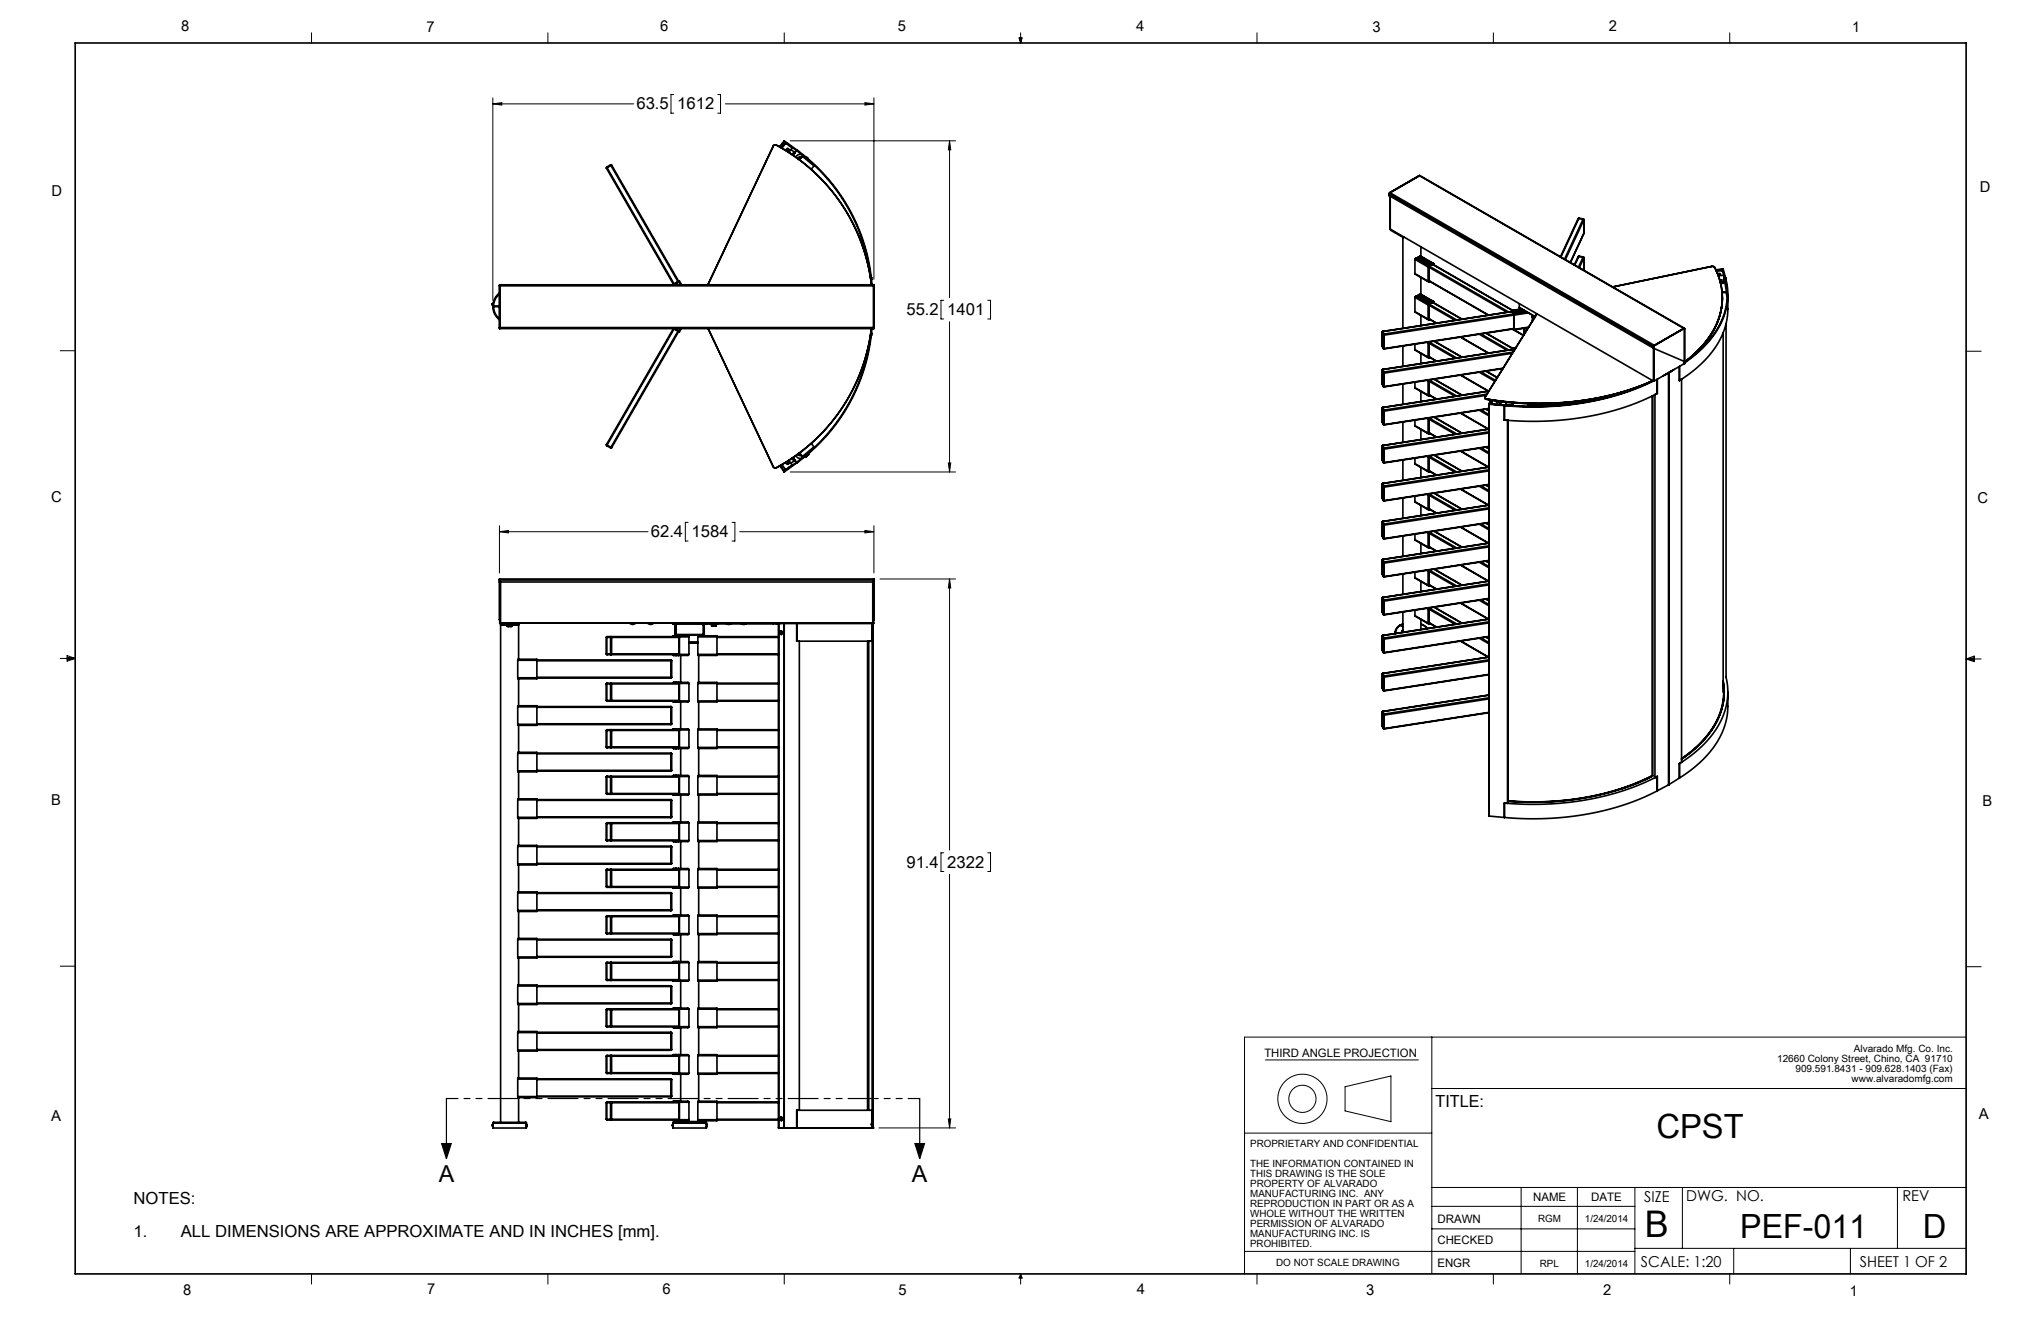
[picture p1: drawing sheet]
<svg xmlns="http://www.w3.org/2000/svg" width="432mm" height="279mm" viewBox="0 0 432 279" stroke-linecap="round" stroke-linejoin="round" font-family="sans-serif">
<defs><g id="words">
<text font-size="7.8" x="348" y="261.7">B</text>
<g font-size="7.1">
<text x="350.4" y="240.6">CPST</text>
<text x="368.2" y="261.8">PEF-011</text>
<text x="406.8" y="261.8">D</text>
</g>
<g font-size="4.9">
<text x="92.8" y="249.9">A</text>
<text x="192.9" y="249.9">A</text>
</g>
<g font-size="3.5">
<text x="134.7" y="23.2">63.5</text>
<text x="143.3" y="23.2">1612</text>
<text x="191.8" y="66.7">55.2</text>
<text x="200.4" y="66.7">1401</text>
<text x="137.7" y="113.6">62.4</text>
<text x="146.3" y="113.6">1584</text>
<text x="191.8" y="183.5">91.4</text>
<text x="200.4" y="183.5">2322</text>
<text x="303.7" y="234.1">TITLE:</text>
<text x="28.3" y="254.6">NOTES:</text>
<text x="28.3" y="261.7">1.</text>
<text x="38.3" y="261.7">ALL DIMENSIONS ARE APPROXIMATE AND IN INCHES [mm].</text>
</g>
<g font-size="3.2">
<text x="38.3" y="6.6">8</text>
<text x="90.2" y="6.7">7</text>
<text x="139.7" y="6.5">6</text>
<text x="190" y="6.5">5</text>
<text x="240.4" y="6.5">4</text>
<text x="290.4" y="6.7">3</text>
<text x="340.4" y="6.5">2</text>
<text x="391.9" y="6.7">1</text>
<text x="10.9" y="41.5">D</text>
<text x="418.9" y="40.7">D</text>
<text x="10.9" y="106.2">C</text>
<text x="418.4" y="106.4">C</text>
<text x="10.8" y="170.2">B</text>
<text x="419.4" y="170.5">B</text>
<text x="10.8" y="237.2">A</text>
<text x="418.6" y="236.7">A</text>
<text x="347.8" y="254.3">SIZE</text>
<text x="356.7" y="254">DWG. NO.</text>
<text x="402.5" y="254.1">REV</text>
<text x="347.2" y="268.1">SCALE: 1:20</text>
<text x="393.5" y="268.1">SHEET 1 OF 2</text>
<text x="38.8" y="273.8">8</text>
<text x="90.4" y="273.8">7</text>
<text x="140.2" y="273.8">6</text>
<text x="190.1" y="273.9">5</text>
<text x="240.5" y="273.8">4</text>
<text x="289" y="273.8">3</text>
<text x="339.1" y="273.8">2</text>
<text x="391.4" y="274.1">1</text>
</g>
<g font-size="2.5">
<text x="267.5" y="223.6">THIRD ANGLE PROJECTION</text>
<text x="324.3" y="254.1">NAME</text>
<text x="336.6" y="254.1">DATE</text>
<text x="304.1" y="258.6">DRAWN</text>
<text x="304.1" y="263.1">CHECKED</text>
<text x="304.1" y="268">ENGR</text>
</g>
<g font-size="2.1">
<text x="376" y="224.7">12660 Colony Street, Chino, CA 91710</text>
<text x="379.9" y="226.8">909.591.8431 - 909.628.1403 (Fax)</text>
<text x="392.2" y="222.6">Alvarado Mfg. Co. Inc.</text>
<text x="391.7" y="228.9">www.alvaradomfg.com</text>
<text x="264.5" y="242.5">PROPRIETARY AND CONFIDENTIAL</text>
<text x="264.5" y="246.7">THE INFORMATION CONTAINED IN</text>
<text x="264.5" y="248.8">THIS DRAWING IS THE SOLE</text>
<text x="264.5" y="251">PROPERTY OF ALVARADO</text>
<text x="264.5" y="253.1">MANUFACTURING INC. ANY</text>
<text x="264.5" y="255.2">REPRODUCTION IN PART OR AS A</text>
<text x="264.5" y="257.3">WHOLE WITHOUT THE WRITTEN</text>
<text x="264.5" y="259.4">PERMISSION OF ALVARADO</text>
<text x="264.5" y="261.5">MANUFACTURING INC. IS</text>
<text x="264.5" y="263.7">PROHIBITED.</text>
<text x="325.4" y="258.5">RGM</text>
<text x="335.3" y="258.5">1/24/2014</text>
<text x="270" y="267.7">DO NOT SCALE DRAWING</text>
<text x="325.8" y="267.9">RPL</text>
<text x="335.3" y="267.9">1/24/2014</text>
</g>
</g></defs>
<path d="M94.4 232.3v12.7M194.6 232.3v12.7M93.4 241.9h2.1l-1.1 3.1zM193.6 241.9h2l-1 3.1z" fill="none" stroke="#000" stroke-width=".25"/>
<g fill="none" stroke="#000" stroke-width=".21">
<path d="M65.9 6.9v2.2M115.9 6.9v2.2M142.5 20h-.5v3.9h.5M151.9 20h.5v3.9h-.5M165.9 6.9v2.2M215.6 8h.6l-.3 1.1zM215.7 8l.2 1.1M215.9 6.9v2.2M216 8l-.1 1.1M265.9 6.9v2.2M315.9 6.9v2.2M365.9 6.9v2.2"/>
<path d="M104.3 20.7v42.8M104.3 22h29.8M104.3 22l1.9-.3v.5zM153.5 22h31.4M167.2 29.8h35M183 21.7l1.9 .3-1.9 .2zM184.9 20.7v38.4M200.9 29.8v33.1M200.9 29.8l.2 1.9h-.5zM12.7 74.2h3.2M199.7 63.5h-.6v4h.6M200.9 68.1v31.7"/>
<path d="M209 63.5h.6v4h-.6M416 74.3h3.1M167.2 99.8h35M200.6 97.9h.5l-.2 1.9zM105.7 111.2v10M105.7 112.5h31.4M105.7 112.5l1.9-.3v.5zM145.6 110.5h-.6v3.9h.6M154.9 110.5h.6v3.9h-.6M156.5 112.5h28.4M183 112.2l1.9 .3-1.9 .2zM184.9 111.2v10"/>
<path d="M12.7 139.3h3.2M14.2 139l1.7 .3M14.2 138.7l1.7 .6-1.7 .5zM15.9 139.3l-1.7 .2M186.2 122.5h16M200.9 122.5v57.3M200.9 122.5l.2 1.9h-.5zM416 139.4h3.1M416 139.4l1.7-.6v1.1zM416 139.4l1.7 .2M417.7 139.1l-1.7 .3M199.7 180.4h-.6v3.9h.6"/>
<path d="M200.9 184.9v53.7M209 180.4h.6v3.9h-.6M12.7 204.4h3.2M302.9 219.4v50M416 204.5h3.1M416 219.4h-152.7v50M185.9 238.6h16.3M200.6 236.7h.5l-.2 1.9zM263.3 239.7h39.6M267.7 224.2h32.4M284.6 229.9l9.7-2.3v9.6l-9.7-2.2zM302.9 230.2h113.1"/>
<path d="M302.9 251.2h113.1M302.9 259.9h43M302.9 255.2h43M321.8 251.2v18.2M333.7 251.2v18.2M345.9 251.2v18.2M355.9 251.2v12.8M401.4 251.2v12.8M65.9 269.4v2.2M115.9 269.4v2.2M165.9 269.4v2.2M215.9 269.4v2.2"/>
<path d="M215.9 269.4l.3 .9h-.6zM263.3 264.7h82.6M265.9 269.4v2.2M315.9 269.4v2.2M345.9 264h70.1M365.9 269.4v2.2M366.8 264v5.4M391.5 264v5.4"/>
<circle cx="275.5" cy="232.4" r="5.2"/>
<circle cx="275.5" cy="232.4" r="2.88"/>
</g>
<path d="M194.6 232.3h-100.2" fill="none" stroke="#000" stroke-width=".25" stroke-dasharray="6.3 1.3 1.3 1.3 1.3 1.3" stroke-dashoffset="3.9"/>
<g fill="none" stroke="#000" stroke-width=".35">
<path d="M15.9 9.1h400.1v260.3h-400.1zM128.3 35.6l14.2 24.5M128.4 35.3v.2M128.4 35.3l-.1 .3M128.4 35.5l-.1 .1M128.4 35.5l14.2 24.5M129.2 34.9l.1 .1M129.2 34.9h.2M129.2 34.9l-.8 .4M129.3 35l-.9 .5M129.3 35l14.1 24.6M129.4 34.9l-.1 .1"/>
<path d="M129.4 34.9l14.6 25.3M165 31.1l.9-1.3 3.2 2.3M165 31.1h.1M165.1 31.2l.8-1.2 2.6 1.8a38.6 38.6 0 0 1 15.8 27.7M165.1 30.9l-.1 .2M165.2 31l.1 .1M165.3 31.1h.1M165.3 30.9h.1M165.4 30.8l.1 .1zM165.4 30.9h.1M165.4 30.9l-.1 .2M165.4 30.9l.1 .1"/>
<path d="M165.4 31v.1M165.4 31.1h-.1M165.4 31.1h.1M165.4 31.3l.7-.9h.2l1.3 .9-.7 .9M165.5 30.9v.1M165.5 30.6l.1 .1M165.5 31l-.2 .1M165.5 30.5l.2 .1zM165.6 30.2l-.6 .9M165.6 30.2h.1M165.6 30.7l-.1 .2M165.6 30.4l.1 .1"/>
<path d="M165.6 30.6l.1 .1M165.7 30.6v.1M165.7 30.4h.1M165.7 30.5h.1M165.7 30.5v.1M165.7 30.5v.2M165.8 30.4v.2M165.8 30.4h.1M165.8 30.6h.1M166.4 31.8l.2 .1M166.7 31.4l.2 .2M166.9 30.7h.1"/>
<path d="M167 30.8h.1M167.3 31.6l.9 .7M167.7 32.8h.1M167.8 32.8l.8-1.1a38.7 38.7 0 0 1 15.9 28.5M168 32.4h.1M168 32.1l-.4 .6M168 32.2h.1M168.1 32.4l-.1-.1-.3 .5M168.6 31.7v.1M168.9 33.7l.2-.4h.4l-.4 .1-.1 .3M169.1 32.1h.1M169.2 33.8h.1"/>
<path d="M169.4 33.5h-.3l.1 .3M169.6 33.3l-.5-.1-.3 .4M169.8 32.8l-.8-.1-.6 .6M169.8 33.1l-.7 .7M169.8 33.1l2.4 2M169.9 32.9l-.1 .2M170.7 33.4h.1M172.2 35.1l-.6 .7M172.3 35l-.1 .1M300.3 37.2l56 32.2M300.3 37.2l-6.3 3.5M300.3 37.2l55.9 32.3"/>
<path d="M300.3 37.1v.1M143 59.8l.7-.4 .5 .8M143 59.8l.2 .4M143 59.8l-.5 .3M143.1 59.8l.3 .4M183.9 56.9h-.1M184 57.1l.2 1.3M184.4 59.1h.1M293.9 41h.1M293.9 41v.4M293.9 41.4h.1M293.9 41l55.9 32.3"/>
<path d="M293.9 41.4l55.9 32.3M294 40.7l-.1 .3M294 40.7l.1 .1M294.1 40.8l-.2 .2M294.1 40.8l55.9 32.3M294.1 41.5v7M294.1 48.5l55.7 32.1M294.2 48.5v.2l2.7 1.6M296.8 50.2v19.2M296.9 50.1v.2M297.1 50.2l-.2 .1M299.3 57.9l.1 .1"/>
<path d="M299.3 54.9v3M299.3 54.9l2.9 1.6M299.3 57.9l2.9 1.6M299.4 58l2.9 1.6M299.6 54.6l-.3 .3M299.6 54.6l2.8 1.6M300 54.5l-.4 .1M300 54.5l2.8 1.5M300.1 54.4l2.7 1.6M300.1 54.4l-.1 .1M300.4 54.1l-.3 .3M300.4 54.1l2.9 1.7"/>
<path d="M300.4 54.1l2.8 1.7M300.6 52.2v2M300.6 58.7v3.5M302.2 59.5l.2 .1M302.2 56.5v3M302.2 56.5h.1M302.2 59.5h.1M302.3 59.5h.1M302.3 56.5h-.1M302.3 59.5h-.1M302.3 56.5v3M302.3 59.4l12.5 7.3"/>
<path d="M302.3 56.5l16.5 9.5M302.3 59.3l12.6 7.3M302.3 59.5l.1 .1M302.3 59.4v.1M302.3 56.3v.2M302.4 56.2l-.2 .3M302.4 56.3l-.2 .2M302.4 56.3h-.1M302.4 56.2v.1M302.4 59.6h.1M302.4 56.3l16.8 9.7M302.5 59.5l-.1 .1"/>
<path d="M302.8 56h.1M302.8 56l-.4 .2M303.1 55.9l16.8 9.7M303.1 55.9l16.9 9.7M303.2 55.8v.1M303.2 55.9h.1M303.2 55.8l-.9 .5M303.2 55.8h.1M303.2 55.8l.2 .1M303.2 55.8l.1 .1M303.2 55.8l-.4 .2M303.3 55.9v.1"/>
<path d="M303.4 55.9v.1M303.4 55.9h-.1M333.9 54.3l-.8 1.7M333.9 46.3l-3.8 8M334 54.2l-.1 .1M334 46.2l-.1 .1M334 54.2l1 .1M334 46.2l1 .1M334 54.2l-.8 1.9M334 46.2l-3.8 8.2M334.9 54.4l.2 .1M334.9 54.4l-1 2.1"/>
<path d="M334.9 46.3l-3.9 8.5M335 54.3h.1M335 46.3h.1M335 54.3l.1 .2M335 46.3l.1 .2M335.1 49.3l-2.9 6.2M335.1 54.5l-1 2.1M335.1 46.5l-3.9 8.4M335.1 49.3h.1M335.1 54.5h.1M335.1 46.5h.1M335.1 46.5v2.8"/>
<path d="M335.1 54.5v2.7M363 57.1l1.5-.2 .6 1.9M363.1 57.4l1.3-.1 .3 .9M363.5 57.9l.1-.1a.22 .22 0 0 1 .3 .1 .22 .22 0 0 1 0 .3 .22 .22 0 0 1-.3-.1zM363.8 59.2h.4l.2 .6M364.3 59.7v.1M364.3 59.7h-.3M364.3 59.6l-.3 .1M364.4 57l.5 1.8M364.4 57l-1.4 .1M364.4 57v.3M364.7 58.2l-1.2 .1"/>
<path d="M364.7 58.2v1.6M364.9 58.8a14.5 14.5 0 0 1-4 13.9l-2.1 2.1-2.4 1.8a18 18 0 0 0 8-12.8v-.8M364.9 58.8v.9M364.9 59.7l.1 .2M364.9 59.7l-.9 .1M365 59.9l.2 .2M365 59.9h-1M365 59.9l.3 1.8M365.1 58.8h-.1M365.1 58.8h.1M365.1 58.8a14.5 14.5 0 0 1-4 13.9l-2.2 2.1-2.5 1.9M365.1 58.8h-.2"/>
<path d="M104.1 64.4l.1 .1M104.2 64.4h.1M104.2 64.5h.1M104.2 64.3l.1-.1v.4l-.1-.1M104.2 64.3h.1M104.2 64.3v.1M104.3 64.8l.3 1.5 1.1 1.3M104.3 64.8h.1M104.4 64.8l.3 1.4 1 1.2M104.4 64.8h1.3M105.7 62l-1.1 1.3-.3 1.5M105.7 60.3v.2"/>
<path d="M105.7 69.3v.2h79.2v-.2M105.7 62.2l-1 1.2-.3 1.4M105.7 60.5v8.8M105.7 60.5h79.2M105.7 69.3h79.2M105.7 60.5v9M105.7 64.8h.1M105.8 60.2l-.1 .1M142.5 69.5l-14.2 24.5M142.5 69.5h.1M142.5 60.1l-.2 .1M142.5 69.5l.5 .3"/>
<path d="M142.5 60.1l.1 .1M142.6 69.6l-14.2 24.5M143 69.8h.1M143.1 69.8l.4 .3M143.1 69.5l-.1 .3M143.2 69.5l-.2 .3M143.3 69.5l-.2 .3M143.4 70l-14.1 24.6M143.6 70.1l-14.2 24.6M143.9 69.5l-.4 .6M144.1 69.5l-.4 .7-.2-.1M149.8 60.2l13.8-29.3 .4-.3a38.4 38.4 0 0 1 20.4 29.6"/>
<path d="M149.8 69.5l13.8 29.2 .4 .3a38.4 38.4 0 0 0 20.4-29.5M183.8 72.7h.1M184.2 71.2l-.2 1.3M184.3 70.1a38.6 38.6 0 0 1-15.8 27.7M184.4 70.5h.1M184.5 69.5a38.7 38.7 0 0 1-15.9 28.4l-.1-.1M184.8 60.2l.1 .1M184.8 60.2v9.3M184.8 60.2h-79.1v.3M184.9 60.3l-.1 9.2M184.9 60.3v.2M184.9 60.5v8.8"/>
<path d="M292.4 78.3h.1M292.4 70.3h.1M292.4 70.3v2.8M292.4 78.3v2.9M292.4 73.1v.1M292.4 78.3l.2 .6M292.4 70.3l.2 .5M292.4 73.1l.2 .6M292.4 73.2l.3 .5M292.5 78.1l-.1 .2M292.5 70.1l-.1 .2M292.5 78.1l.1 .1"/>
<path d="M292.5 70.1h.1M292.6 78.2l-.2 .1M292.6 70.1l-.2 .2M292.6 78.2l.2 .5M292.6 70.1l.2 .6M292.6 78.9h.2M292.6 70.8l.2 .1M292.6 73.7h.2M292.6 73.7h.1M292.6 70.8v2.9M292.6 78.9v2.8M292.7 73.7l.1 .1"/>
<path d="M292.8 78.7v.2M292.8 78.7l-.2 .2M292.8 70.7v.2M292.8 70.7l-.2 .1M292.8 73.7v.1M292.8 70.9v2.8M292.8 78.9v2.9M296.8 73.2v4.3M299.3 74l3 1.7M299.3 65.9l3 1.8M299.3 62.9v3M299.3 72.8v1.2"/>
<path d="M299.3 74l2.9 1.6M299.3 62.9l2.9 1.7M299.3 65.9l2.9 1.7M299.6 62.7l-.3 .2M299.6 62.7l2.8 1.6M300 62.5l-.4 .2M300 62.5l2.7 1.6M300.1 62.4l2.7 1.6M300.1 62.4l-.1 .1M300.4 62.2l-.3 .2M300.4 62.2l2.9 1.6M300.4 62.2l2.8 1.6"/>
<path d="M300.6 66.7v2.2M300.6 74.8v2.1M301.9 72.4l.3 .2M302.2 75.6l.2 .1M302.2 67.6l.2 .1M302.2 67.6h.2M302.2 64.5v3.1M302.2 72.6v3M302.2 72.6h.1M302.2 75.6h.1M302.2 64.5v.1M302.2 67.6h.1"/>
<path d="M302.3 75.6h.1M302.3 67.5h.1M302.3 72.5l-.1 .1M302.3 75.6h-.1M302.3 75.5h.1M302.3 64.5h-.1M302.3 67.5l-.1 .1M302.3 64.5v3M302.3 72.5v3.1M302.3 75.5l1.6 .9M302.3 67.4l1.6 1M302.3 72.6l5.5 3.2"/>
<path d="M302.3 75.4l1.6 1M302.3 64.5l5.5 3.2M302.3 67.4l1.6 .9M302.3 75.5l.1 .2M302.3 67.5l.1 .1M302.3 72.4v.1M302.3 64.4v.1M302.4 72.3l-.2 .3M302.4 64.3l-.2 .3M302.4 64.3l-.2 .2M302.4 72.3l-.1 .1M302.4 64.3l-.1 .1"/>
<path d="M302.4 64.3h.1M302.4 67.6v.1M302.4 75.7h.1M302.4 72.4l5.8 3.3M302.4 64.3l5.8 3.4M302.4 72.3h.1M302.5 72.3l-.2 .1M302.5 67.6h-.1M302.5 75.6l-.1 .1M302.5 67.6l-.1 .1M302.7 64.1l-.3 .2M302.8 64l-.1 .1"/>
<path d="M303.1 63.9l6.1 3.6M303.1 63.9l6.2 3.6M303.2 63.9h.1M303.2 63.9v.1M303.2 63.8l.2 .1M303.2 63.8l.1 .1M303.2 63.8v.1M303.2 63.8l-.9 .6M303.2 63.8l-.4 .2M303.2 63.8h.1M303.3 63.9v.2M303.4 63.9h-.1"/>
<path d="M303.4 63.9v.2M303.4 72.2l5.8 3.4M303.5 72.2l5.8 3.3M309 79.3l5.8 3.4M309 71.3l5.8 3.4M309 79.3l5.9 3.4M309 71.3l5.9 3.4M312.9 78.7l3.4 1.9M312.9 70.7l5.9 3.4M313.3 70.6l5.9 3.4M313.3 78.7l3.1 1.8M314.4 70.5l5.5 3.2"/>
<path d="M314.4 78.5l2.4 1.3-2.4-1.3M314.4 70.5l5.6 3.2M318 77.9l-25.2 3.9M319.9 73.8h.1M319.9 65.8v.1M319.9 73.8v.1M319.9 65.8h.1M319.9 73.7v.1M319.9 65.7v.1M319.9 65.7h.1M319.9 73.8l.3 .6M319.9 65.7l.3 .7"/>
<path d="M319.9 65.7l.1 .3M320 69.6l2.3 1.4M320 74.7l-27.2 4.2M320 73.9l-27.5 4.2M320 65.9l-27.5 4.2M320 73.9l-27.4 4.3M320 65.9l-27.4 4.2M320 69.6l.2 .1M320 66h.1M320.1 66v.1M320.1 74.1h.1M320.1 66.1h.1"/>
<path d="M320.1 66.1l.1 .3M320.1 74.5l-27.3 4.2M320.1 69.6l.1 .1M320.2 66.4l.1 .3M320.2 66.4h.1M320.2 69.7h.1M320.2 66.4l.1 .2M320.2 66.4l-27.4 4.3M320.3 69.6h.1M320.3 66.6h.1M320.3 69.6v.1M320.3 69.6l-.1 .1"/>
<path d="M320.3 66.6v3.1M320.3 69.6l-27.5 4.2M320.3 66.6l-27.5 4.3M320.3 69.5l-27.5 4.2M320.3 66.6v.1M320.3 69.7h.1M320.3 69.7h-.1M320.3 69.8l2 1.1M320.4 74.1h-.3M320.4 74l-.3 .1M320.7 73.6l-.8 .1M321.4 65l3.4 2"/>
<path d="M321.4 64.2v.8M321.9 65.3l-2 .4M322 65.4l-2.1 .3M322.4 65.6l-2.4 .4M322.4 69.4v1.4M322.5 65.7l-2.4 .4M322.6 69.4v1.1M322.9 65.9l-2.7 .5M323.3 69.3v.1M323.3 69.3h.1M323.3 69.3l-3 .5M323.3 66.2l-3 .5"/>
<path d="M323.4 69.2l-3.1 .5M324.2 67.1l.4 .2M324.2 66.7v1.2M324.3 67l.4 .2-.5-.2 .4 .2M325.2 66.4l-11 17.6v.2l.3 .2M341.2 60.7l20.9-4.3h.5a13.6 13.6 0 0 1-1.6 15.7l-1.9 2.2-2.7 2.3M349.8 73.3v7.3M349.8 73.3l.1 .1M349.8 73.7h.1M349.8 73.3h.1M349.9 73.4v.3M349.9 73.7l6.5 2.8"/>
<path d="M349.9 73.7v6.9M350 73.1h.1M350 73.1l-.1 .3M350 73.1l-.2 .2M352.5 79.2h-.1M352.5 79.1v.1M353 78.9l-1.2 .6M353 78.9h.1M353.1 78.8l-.1 87.2M353.1 78.8l-.1 .1M353.1 78.8h.1M353.1 78.8v87.2"/>
<path d="M353.6 78.5l-1.1 .7M353.6 78.5h.1M354.2 78.1l-1.1 .7M355.3 77.5v3l.5-.3M355.3 77.5v3M356.2 76.4v.6l-6.3 3.6M356.2 76.9l.2 .1M356.2 69.5h.2M356.2 69.5h.1M356.2 69.5l-6.2 3.6M356.3 69.5h.1M356.3 69.5l-6.3 3.6"/>
<path d="M356.3 76.4l.1 .6M356.3 76.4l.1 .1M356.3 76.4h.1M356.4 69.5h.1M356.4 69.5v7.5M356.4 76.4v.1M358 75.3v.1M364.6 70.4v76M365.2 68.5v74.7M365.2 61.9l.1 .7M365.3 61.7l.1 .1M365.3 61.9h.1"/>
<path d="M365.3 61.7l-1 .1M365.3 61.7v.2M365.3 61.9h-1M365.3 62.6l.1 .2M365.3 61.9v.7M365.4 61.9h-.1M365.5 62.3v3a16.7 16.7 0 0 1-6.6 12.6l-3.6 2.6M128.3 94l.1 .1M128.3 94l.1 .3M128.4 94.3l.8 .4M128.4 94.1v.2M128.4 94.1l.9 .5"/>
<path d="M129.3 94.6l.1 .1M129.3 94.6l-.1 .1M129.4 94.7h-.2M166.6 97.7l-.2 .1M166.9 98.1l-.2 .1M166.9 98.9h.1M166.9 97.4l.7 .9-1.3 1-.2-.1-.7-.9M167 98.8v.1M167.6 96.9l.4 .6M167.7 96.8l.5 .5-.9 .7M167.8 96.8l.8 1.1M167.8 96.8l-.1 .1"/>
<path d="M168 97.5h.1M168.1 97.2h-.1M168.4 96.4l.6 .5 .8-.1M168.5 97.8l-2.6 1.9-.8-1.3M168.9 96l.2 .3h.4M169 95.9l.1 .4 .4-.1M169.1 97.5l-3.2 2.3-.9-1.3M169.1 95.8l.7 .7M169.2 95.8l-.1 .3 .3 .1M169.2 95.8l-.1 .3h.3M169.2 95.8h.1M169.4 96.2h.1"/>
<path d="M169.8 96.5l.1 .2M170.4 96.6l.7-.5zM170.7 96.2h.1M171.6 93.8l.6 .7M172.2 94.5l.1 .1M172.2 94.5l-2.4 2M292.4 97.2h.1M292.4 94.4h.1M292.4 86.3v.1M292.4 86.3v2.9M292.4 94.4v2.8M292.4 81.2h.1"/>
<path d="M292.4 89.2v.1M292.4 97.2l.3 .6M292.4 81.2l.2 .5M292.4 94.4l.2 .5M292.4 86.4l.2 .5M292.4 89.2l.2 .5M292.4 81.2l.3 .5M292.4 89.3l.3 .5M292.5 94.2l-.1 .2M292.5 86.2l-.1 .1M292.5 94.2h.1M292.5 86.2h.1"/>
<path d="M292.6 94.2l-.2 .2M292.6 86.2l-.2 .2M292.6 94.2l.2 .6M292.6 86.2l.2 .5M292.6 81.7l.2 .1M292.6 94.9l.2 .1M292.6 97.8h.2M292.6 86.9l.2 .1M292.6 89.7l.2 .1M292.6 81.7h.1M292.6 97.8h.1M292.6 89.7l.1 .1"/>
<path d="M292.6 86.9v2.8M292.6 94.9v2.9M292.7 81.7l.1 .1M292.7 97.8l.1 .1M292.7 89.8l.1 .1M292.8 94.8v.2M292.8 94.8l-.2 .1M292.8 86.7v.3M292.8 86.7l-.2 .2M292.8 81.8h.1M292.8 97.8v.1M292.8 89.8v.1"/>
<path d="M292.8 87v2.8M292.8 95v2.8M296.8 81.2v4.3M296.8 89.3v4.3M296.8 97.3v4.3M299.3 98.1l3 1.7M299.3 90l3 1.8M299.3 82l3 1.7M299.3 80.8v1.2M299.3 88.9v1.1M299.3 96.9v1.2M299.3 98.1l2.9 1.6"/>
<path d="M299.3 90l2.9 1.7M299.3 82l2.9 1.6M300.6 82.8v2.1M300.6 90.8v2.2M300.6 98.9v2.1M301.9 96.5l.3 .2M301.9 88.5l.3 .2M301.9 80.4l.3 .2M302.2 99.7l.2 .1M302.2 91.7l.2 .1M302.2 83.6l.2 .1M302.2 80.6v3"/>
<path d="M302.2 88.7v3M302.2 96.7v3M302.2 96.7h.1M302.2 99.7h.1M302.2 88.7h.1M302.2 91.7h.1M302.2 80.6h.1M302.2 83.6h.1M302.3 99.7h.1M302.3 91.6h.1M302.3 83.6h.1M302.3 96.6l-.1 .1"/>
<path d="M302.3 99.7h-.1M302.3 88.6l-.1 .1M302.3 91.6l-.1 .1M302.3 80.6h-.1M302.3 83.6h-.1M302.3 80.6v3M302.3 88.6v3M302.3 96.6v3.1M302.3 99.6l1.6 .9M302.3 91.5l1.6 1M302.3 83.4l1.6 1M302.3 99.6v.1"/>
<path d="M302.3 96.7l5.5 3.2M302.3 99.5l1.6 1M302.3 88.6l5.5 3.2M302.3 91.5l1.6 .9M302.3 80.6l5.5 3.2M302.3 99.7l.1 .1M302.3 91.6l.1 .2M302.3 83.6l.1 .1M302.3 83.5v.1M302.3 96.5v.1M302.3 88.5v.1M302.3 80.4v.2"/>
<path d="M302.4 96.5l-.2 .2M302.4 88.4l-.2 .3M302.4 80.4l-.2 .2M302.4 96.5h-.1M302.4 88.4l-.1 .1M302.4 80.4h-.1M302.4 83.7h.1M302.4 91.8h.1M302.4 99.8h.1M302.4 96.5l5.8 3.3M302.4 88.4l5.8 3.4M302.4 80.4l5.8 3.4"/>
<path d="M302.4 88.4h.1M302.4 80.4h.1M302.5 96.4l-.2 .1M302.5 88.4l-.2 .1M302.5 80.3l-.2 .1M302.5 99.7l-.1 .1M302.5 91.7l-.1 .1M302.5 83.6l-.1 .1M303.4 88.2l5.9 3.4M303.4 96.3l5.8 3.4M303.4 80.2l5.8 3.4M303.5 96.3l5.8 3.4"/>
<path d="M303.5 80.2l5.8 3.4M309 95.4l5.8 3.4M309 87.4l5.9 3.4M309 95.4l5.9 3.4M312.9 94.8l2.1 1.2M312.9 86.8l2.1 1.2M313.3 94.7l1.7 1M313.3 86.7l1.7 1M314.1 84.1l.4 .3M314.4 94.6l.6 .4M314.4 86.5l.6 .4M314.4 83.6l-21.6 3.4"/>
<path d="M314.5 84.4l.8 .2-.3 .9M314.5 84.4h.1M314.6 83.4l-21.8 3.3M315 82.7l-22.4 3.5M315 82.7l-22.5 3.5M315 98.8l-22.5 3.5M315 85.5v87.1M315 90.7l-22.5 3.5M315 94.5l-22.2 3.4M315 86.4l-22.2 3.5M315 99.4l-22.2 3.4M315 99.6l-22.2 3.4"/>
<path d="M315 91.3l-22.2 3.5M315 91.6l-22.2 3.4M315 94.4l-22.2 3.4M315 86.4l-22.2 3.4M315 85.5h.1M315 85.5l3.3 .3M315.5 84.6v.9M315.6 85.4v.1M315.6 85.4l.1 .1M315.7 85.5h.1M315.8 84.7l-.2 .7M316.6 85l.1-.1a.23 .23 0 0 1 .4 0 .23 .23 0 0 1-.1 .3 .23 .23 0 0 1-.3 0z"/>
<path d="M317.5 84.9l-.2 .7M317.6 84.9v.8M318.3 85.8v3M318.3 88.8l.6 .1M318.3 88.8h.1M318.3 85.8h.1M318.3 85.7v.1M318.6 85.5l1.2 .1-.4 .2M318.6 85v.5M318.6 85.5v.2M318.9 88.9v81M318.9 88.9h.1"/>
<path d="M319 88.9v80.6M319.8 85.7v.1M319.9 85.5l-.1 .2v.1M320 85.8l.1-.1zM320 85.5h.1M320 85.5l-.1 .1 .2 .2M320 85.5v.2M320 85.8h.1M320.1 85.8v.1M320.1 85.8l3.1 .2M320.1 85.5l-.3 .2 .2 .1M320.2 85.2l-.1 .6"/>
<path d="M323.2 86h.1M323.3 85.9l.1 .1M323.4 86v-.6l-.1 .6M323.4 85.9v.1M339 84a60.7 60.7 0 0 1-15.6 1.8M346.7 81.8l.1 .1M346.9 81.8h-.1M349 80.9a60.4 60.4 0 0 1-30.7 4.8M349.6 83.7v80.5M349.7 80.5a62.2 62.2 0 0 1-35.2 3.9M349.7 80.6a62.1 62.1 0 0 1-34.3 4l-.2 .8 3.1 .3M349.8 80.6a60 60 0 0 1-31.5 5.2"/>
<path d="M349.8 80.6h.1M350.1 83.5h.1M350.1 83.5v81M350.6 83.2a59.5 59.5 0 0 1-32.3 5.6v-3M350.6 83.2h.1M350.6 80.2v3M350.6 83.2l-.5 .3M355.3 80.5h.1M355.7 80.2h.1M355.8 80.2v81l-.5 .3v3.1M292.4 105.3h.1M292.4 113.3h.1"/>
<path d="M292.4 102.4h.1M292.4 118.5h.1M292.4 110.4v.1M292.4 102.4v2.9M292.4 110.4v2.9M292.4 118.5v2.9M292.4 105.3l.3 .6M292.4 113.3l.3 .6M292.4 102.4l.2 .6M292.4 118.5l.2 .5M292.4 110.5l.2 .5M292.5 102.3l-.1 .1"/>
<path d="M292.5 118.3l-.1 .2M292.5 110.3l-.1 .1M292.5 102.3h.1M292.5 118.3l.1 .1M292.5 110.3h.1M292.6 102.3l-.2 .1M292.6 118.4l-.2 .1M292.6 110.3l-.2 .2M292.6 102.3l.2 .5M292.6 118.4l.2 .5M292.6 110.3l.2 .5M292.6 103h.2"/>
<path d="M292.6 105.8l.2 .1M292.6 119l.2 .1M292.6 111l.2 .1M292.6 113.9h.2M292.6 105.8l.1 .1M292.6 113.9h.1M292.6 103v2.8M292.6 111v2.9M292.6 119v2.9M292.7 105.9h.1M292.7 113.9l.1 .1M292.8 102.8v.2"/>
<path d="M292.8 102.8l-.2 .2M292.8 118.9v.2M292.8 118.9l-.2 .1M292.8 110.8v.3M292.8 110.8l-.2 .2M292.8 105.9h.1M292.8 113.9v.1M292.8 103v2.9M292.8 111.1v2.8M292.8 119.1v2.9M296.8 105.3v4.3M296.8 113.4v4.3"/>
<path d="M299.3 114.1l3 1.8M299.3 106.1l3 1.8M299.3 104.9v1.2M299.3 113v1.1M299.3 114.1l2.9 1.7M299.3 106.1l2.9 1.7M300.6 106.9v2.1M300.6 114.9v2.2M301.9 112.6l.3 .2M301.9 104.5l.3 .2M302.2 115.8l.2 .1M302.2 107.8h.2"/>
<path d="M302.2 104.7v3.1M302.2 112.8v3M302.2 112.8h.1M302.2 115.8h.1M302.2 104.7h.1M302.2 107.7v.1M302.3 115.7h.1M302.3 107.7h.1M302.3 112.7l-.1 .1M302.3 115.7l-.1 .1M302.3 104.7h-.1M302.3 107.7h-.1"/>
<path d="M302.3 104.7v3M302.3 112.7v3M302.3 115.6l1.6 1M302.3 107.6l1.6 .9M302.3 112.7l5.5 3.3M302.3 104.7l5.5 3.2M302.3 115.7l.1 .2M302.3 107.7l.1 .1M302.3 112.6v.1M302.3 104.5v.2M302.4 112.5l-.2 .3M302.4 104.5l-.2 .2"/>
<path d="M302.4 112.5l-.1 .1M302.4 104.5h-.1M302.4 107.8h.1M302.4 112.5h.1M302.4 115.9h.1M302.4 112.6l5.8 3.3M302.4 104.5l5.8 3.4M302.4 104.5h.1M302.5 112.5l-.2 .1M302.5 104.5h-.2M302.5 115.8l-.1 .1M302.5 107.8h-.1"/>
<path d="M303.4 112.4l5.8 3.3M303.4 104.3l5.8 3.4M303.5 112.3l5.8 3.4M303.5 104.3l5.8 3.4M309 119.5l5.8 3.4M309 111.5l5.8 3.4M309 103.4l5.8 3.4M309 119.5l5.9 3.4M309 111.5l5.9 3.4M309 103.4l5.9 3.4M312.9 118.9l2.1 1.2M312.9 110.9l2.1 1.2"/>
<path d="M312.9 102.8l2.1 1.2M313.3 118.9l1.7 .9M313.3 110.8l1.7 1M313.3 102.8l1.7 1M314.4 118.7l.6 .4M314.4 110.7l.6 .3M314.4 102.6l.6 .4M314.4 118.7l.6 .3M314.4 110.6l.6 .4M314.4 102.6l.6 .3M315 102.5l-22.2 3.4M315 114.8l-22.5 3.5"/>
<path d="M315 118.6l-22.2 3.4M315 106.8l-22.5 3.5M315 110.6l-22.2 3.4M315 102.4l-22.2 3.5M315 115.4l-22.2 3.5M315 115.7l-22.2 3.4M315 114.9l-22.4 3.5M315 118.5l-22.2 3.5M315 107.4l-22.2 3.4M315 107.6l-22.2 3.5M315 110.5l-22.2 3.4M105.7 122.7v-.2h79.2v.2"/>
<path d="M105.7 131.1h.1M105.7 123.1h79.2M105.7 122.7v8.4M105.7 122.7h79.2M105.7 122.5v8.6M105.8 123.1v8.6M105.8 131.1v.6M105.8 131.7h78.9M105.9 123.1v9h3.8v-.3M105.9 132.2h1.4M105.9 132.2v105.2M105.9 131.8h57.7"/>
<path d="M106 132.1l-.1 .1M107.3 132.4l.3 .1M107.3 132.1v.3M107.6 132.5h.4M107.8 132.4l-.2 .1M107.8 132.4l.2 .1M107.8 132.1v.3M108.3 132.2h1.4M108.3 132.4l-.3 .1M108.3 132.1v.3M109.5 139.7l.1-.3h4v.3M109.5 139.7v3.7"/>
<path d="M109.5 139.7h4.1M109.6 132.1l.1 .1M109.7 132.2v7.2M113.6 139.7v3.7M113.6 139.6h28.3M113.6 139.8h28.3M128.3 138.3l.1 .2M128.3 138.3h.1M128.3 134.8h.1M128.3 134.8v3.5M128.4 138.3v.2M128.4 134.8v3.5"/>
<path d="M128.4 134.8h.8M128.4 138.3h.8M128.4 134.7l-.1 .1M128.4 134.7v.1M128.4 138.5h15.2M128.4 134.7h15.2M129.2 138.3h.2M129.2 134.8h.2M129.2 134.8l.1-.1 .1 .1M129.2 138.3l.1 .2 .1-.2M129.2 134.8v3.5M129.4 134.8v3.5"/>
<path d="M129.4 134.8h14.2M129.4 138.3h14.2M133.2 131.8l.6 .3 .7-.3M137 131.8l.7 .3 .6-.3M138.5 131.8h.8M139.3 131.8h.1M141.9 139.8h.2M141.9 139.6v.2M141.9 139.6l.2 .2M141.9 139.8v3.4M142.1 139.8v3.4M142.3 131.8l.5 .1"/>
<path d="M142.3 131.9h.5M142.3 131.9h.1M142.3 138.5l.2 .1zM142.5 134.5l.1 .1M142.5 134.5l-.2 .2M142.5 134.5h3l.3 .2M142.5 134.5h.1M142.5 138.6h.1M142.5 138.5h.1M142.6 138.5l-.1 .1M142.6 134.6l-.1 .1M142.6 134.6h1"/>
<path d="M142.8 131.9h.1M142.8 134.2l.2 .1M142.8 134.2h.1M142.8 131.9v2.3M142.9 134.2l.1 .1M142.9 131.9v2.3M143 134.5h.1M143 134.3h.1M143 134.5v.1M143 138.6h.1M143 132.2v.1M143 132.2h.1"/>
<path d="M143 131.8v.4M143 138.5v.1M143 134.6h.1M143 138.5l.1 .1M143 131.9h.1M143 134.2v.1M143 131.9h5.8M143 131.8v.1M143 131.9v2.3M143 134.2h5.8M143 134.3h5.8M143.1 134.5l-.1 .1"/>
<path d="M143.1 138.6h.1M143.1 138.5h-.1M143.1 134.5h.1M143.5 131.8v.1M143.5 134.5l.2 .2M143.5 134.5l.1 .1M143.5 134.5h.1M143.5 138.6h.1M143.6 134.6v.1M143.6 138.4l-.1 .2M143.6 138.4h.1M143.6 134.7h.1"/>
<path d="M143.6 134.7v3.7M143.7 138.4l-.2 .2M143.7 134.7h2.1M143.7 138.4h2.1M143.7 134.7v3.7M144 134.3v.2M144 138.6v5.7M145.8 138.4l-.3 .2h-3M145.8 135.9h1.8M145.8 136h1.8M145.8 135.8h1.8M145.8 134.7v3.7"/>
<path d="M147.6 134.7l.1-.2h4v.2M147.6 138.4l.1 .2h4v-.2M147.6 134.7v3.7M147.6 134.7h4.1M147.6 138.4h4.1M147.8 134.3v.2M147.8 138.6v5.7M148.3 131.8v.1M148.8 131.9h.1M148.8 134.2v.1M148.8 134.3h.1M148.8 132.2h.1"/>
<path d="M148.8 131.8v.1M148.8 131.9v2.3M148.8 132.2v.1M148.8 131.8v.4M148.9 134.3h.1M148.9 134.2v.1M148.9 131.9h.1M148.9 134.2h.1M148.9 131.9v2.3M149 134.2l-.1 .1M149 131.9v2.3M149.1 131.9h.4"/>
<path d="M149.1 131.9h-.2M149.1 131.8v.1M149.5 131.9h.1M149.6 131.8l-.6 .1M149.7 131.8l13.9 .1M150.2 131.9h1.6M150.6 132.4h.2M150.6 132.4h.1M150.6 131.9v.5M150.8 132.4h.5M151 132.4h.3M151 132.4h-.2"/>
<path d="M151 131.9v.5M151.3 132.4h.2M151.5 132.4h-.2M151.5 132.4h.1M151.5 131.9v.5M151.7 134.7v3.7M151.7 138.5h13M151.7 134.7h13M151.7 134.8h13M151.7 138.3h13M153.6 131.9l.6 .2 .5-.2M156.8 131.9l.5 .2 .6-.2"/>
<path d="M163.6 131.8h.6M163.6 131.9h.6M163.6 131.8v.1M164.2 131.8h20.4M164.2 131.9h4.4M164.2 131.8v.1M164.7 131.9v106.7M165.2 133.5a.34 .34 0 0 1 .3 .3 .34 .34 0 0 1-.3 .4l-.1-.4zM165.2 133.5v.6M165.3 133.4a.52 .52 0 0 0 0 .8M165.5 133.6v.4M165.9 131.9v106.7z"/>
<path d="M168.6 131.9v3.7h.5M168.6 131.9h15.9M168.6 131.9v3.7M169.1 135.6h15.4h-.7M169.1 135.6v99.2M183.5 135.6v99.2M183.7 135.6h.1M183.8 135.6l-.1 99.2M183.8 135.6v99.2M183.9 135.6h.1M184.4 135.6h.1M184.4 131.8v.1"/>
<path d="M184.5 131.8v.1M184.5 135.6h.1M184.5 131.9v106.7h-15.9M184.5 131.9h.2M184.6 123.1v8.8M184.7 131.9h.1M184.7 131.9v106.7M184.7 123.1v8.6M184.8 131.1h.1M184.8 122.5l-.1 9.2M184.8 122.5v8.6M184.8 122.6h.1"/>
<path d="M184.9 131.1h-.1M184.9 122.7v8.4M292.4 137.4h.1M292.4 129.4h.1M292.4 121.3h.1M292.4 134.6h.1M292.4 126.5h.1M292.4 121.3v.1M292.4 126.5v2.9M292.4 134.6v2.8M292.4 137.4l.3 .6M292.4 129.4l.3 .6"/>
<path d="M292.4 121.4l.3 .5M292.4 134.6l.2 .5M292.4 126.5l.2 .6M292.5 134.4l-.1 .2M292.5 126.4l-.1 .1M292.5 134.4h.1M292.5 126.4h.1M292.6 134.4l-.2 .2M292.6 126.4l-.2 .1M292.6 134.4l.2 .6M292.6 126.4l.2 .5M292.6 135.1l.2 .1"/>
<path d="M292.6 138h.2M292.6 127.1h.2M292.6 129.9l.2 .1M292.6 121.9l.2 .1M292.6 138h.1M292.6 129.9l.1 .1M292.6 121.9h.1M292.6 127.1v2.8M292.6 135.1v2.9M292.7 138l.1 .1M292.7 130l.1 .1M292.7 121.9l.1 .1"/>
<path d="M292.8 135v.2M292.8 135l-.2 .1M292.8 126.9v.2M292.8 126.9l-.2 .2M292.8 138v.1M292.8 130v.1M292.8 122h.1M292.8 127.1v2.9M292.8 135.2v2.8M295.2 133.8h.1M295.2 133.8v.2zM296.2 132.2l-.7 .7-.3 .9"/>
<path d="M296.2 132.2h.1M296.3 132.2l-.9 .9v.9M296.3 132.2l.5 .3M296.7 133.3l.1 .1M296.8 132l-.6 .2M296.8 133.5h-.1M296.8 133.2l-.1 .6M296.8 133.2l-.2 .4M296.8 132l-.5 .2M296.8 121.4v4.3M296.8 129.4v4.3M299.3 130.2l3 1.8"/>
<path d="M299.3 122.2l3 1.7M299.3 130.2l2.9 1.7M299.3 121v1.2M299.3 129v1.2M299.3 122.2l2.9 1.6M300.6 132l.8 .4 .6 .5M300.6 132l.7 .4 .6 .6M300.6 123v2.1M300.6 131v2.1M301.9 128.7l.3 .1M301.9 120.6l.3 .2M302.2 131.9l.2 .1"/>
<path d="M302.2 123.8l.2 .1M302.2 128.8h.1M302.2 120.8v3M302.2 128.8v3.1M302.2 131.9h.1M302.2 120.8h.1M302.2 123.8h.1M302.3 131.8h.1M302.3 123.8h.1M302.3 128.8h-.1M302.3 131.8l-.1 .1M302.3 120.8h-.1"/>
<path d="M302.3 123.8h-.1M302.3 120.8v3M302.3 128.8v3M302.3 131.7l1.6 .9M302.3 123.7l1.6 .9M302.3 123.7v.1M302.3 128.8l5.5 3.2M302.3 120.8l5.5 3.2M302.3 123.6l1.6 1M302.3 131.8l.1 .1M302.3 123.8l.1 .1M302.3 128.7v.1"/>
<path d="M302.3 120.6v.2M302.4 128.6l-.2 .2M302.4 120.5l-.2 .3M302.4 128.6l-.1 .1M302.4 120.6h-.1M302.4 120.5v.1M302.4 123.9h.1M302.4 128.6h.1M302.4 131.9v.1M302.4 128.6l5.8 3.4M302.4 120.6l5.8 3.3M302.5 128.6l-.2 .1"/>
<path d="M302.5 120.5l-.2 .1M302.5 131.9h-.1M302.5 131.9l-.1 .1M302.5 123.8l-.1 .1M303.4 128.4l5.8 3.4M303.4 120.4l5.8 3.4M303.5 128.4l5.8 3.4M303.5 120.4l5.8 3.4M309 135.6l5.8 3.4M309 127.6l5.8 3.3M309 135.6l5.9 3.4M309 127.5l5.9 3.4"/>
<path d="M312.9 135l2.1 1.2M312.9 126.9l2.1 1.2M313.3 134.9l1.7 1M313.3 126.9l1.7 1M314.4 134.8l.6 .3M314.4 126.7l.6 .4M314.4 126.7l.6 .3M315 139l-22.5 3.4M315 130.9l-22.5 3.5M315 134.7l-22.2 3.4M315 122.9l-22.5 3.5M315 126.6l-22.2 3.5"/>
<path d="M315 139.6l-22.2 3.4M315 139.8l-22.2 3.4M315 139l-22.4 3.5M315 131.5l-22.2 3.5M315 131.7l-22.2 3.5M315 131l-22.4 3.4M315 134.6l-22.2 3.4M315 123.5l-22.2 3.4M315 123.7l-22.2 3.4M315 122.9l-22.4 3.5M315 126.6l-22.2 3.4M109.5 159.3l.1-.2h4v.2"/>
<path d="M109.5 149.5l.1-.2h4v.2M109.5 153.2l.1 .2h4v-.2M109.5 143.4l.1 .2h4v-.2M109.5 149.5v3.7M109.5 159.3v3.7M109.5 159.3h4.1M109.5 153.2h4.1M109.5 149.5h4.1M109.5 143.4h4.1M109.7 143.6v5.7M109.7 153.4v5.7M113.6 149.5v3.7"/>
<path d="M113.6 159.3v3.7M113.6 159.3h28.3M113.6 153.2h28.3M113.6 149.4h28.3M113.6 143.4h28.3M113.6 159.4h28.3M113.6 153.1h28.3M113.6 149.6h28.3M113.6 143.2h28.3M128.3 148.1l.1 .2M128.3 158l.1 .1M128.3 148.1h.1"/>
<path d="M128.3 144.7h.1M128.3 154.5h.1M128.3 158h.1M128.3 144.7v3.4M128.3 154.5v3.5M128.4 148.1v.2M128.4 158v.1M128.4 144.7v3.4M128.4 154.5v3.5M128.4 144.7h.8M128.4 148.1h.8M128.4 154.5h.8"/>
<path d="M128.4 158h.8M128.4 144.5l-.1 .2M128.4 154.3l-.1 .2M128.4 144.5v.2M128.4 154.3v.2M128.4 154.3h15.2M128.4 148.3h15.2M128.4 144.5h15.2M128.4 158.1h15.2M129.2 144.7l.1-.2 .1 .2M129.2 144.7h.2M129.2 148.1h.2"/>
<path d="M129.2 148.1l.1 .2 .1-.2M129.2 158h.2M129.2 154.5h.2M129.2 154.5l.1-.2 .1 .2M129.2 158l.1 .1 .1-.1M129.2 144.7v3.4M129.2 154.5v3.5M129.4 144.7v3.4M129.4 154.5v3.5M129.4 144.7h14.2M129.4 148.1h14.2M129.4 154.5h14.2"/>
<path d="M129.4 158h14.2M141.9 159.4h.2M141.9 159.3v.1M141.9 159.3l.2 .1M141.9 153.1h.2M141.9 149.6h.2M141.9 153.1v.1M141.9 149.4v.2M141.9 149.4l.2 .2M141.9 143.2h.2M141.9 143.2v.2M141.9 149.6v3.5"/>
<path d="M141.9 159.4v3.5M142.1 153.1l-.2 .1M142.1 143.2l-.2 .2M142.1 149.6v3.5M142.1 159.4v3.5M142.3 158.1l.2 .2zM142.3 148.3l.2 .1zM142.5 154.2l.1 .1M142.5 154.2l-.2 .1M142.5 154.2h3l.3 .2M142.5 144.4l.1 .1M142.5 144.3l-.2 .2"/>
<path d="M142.5 144.3h3l.3 .2M142.5 144.3v.1M142.5 148.4v.1M142.5 154.2h.1M142.5 158.3h.1M142.5 158.1l.1 .1M142.5 148.3h.1M142.6 154.3h.1M142.6 158.2l-.1 .1M142.6 148.3l-.1 .1M142.6 144.5h-.1M142.6 158.2h1"/>
<path d="M142.6 144.5h1M143 154.2h.1M143 144.3v.1M143 144.4h.1M143 158.3h.1M143 148.4v.1M143 158.2v.1M143 154.2l.1 .1M143 158.2l.1 .1M143 148.4h.1M143 144.4l.1 .1M143.1 154.2h-.1"/>
<path d="M143.1 144.4h-.1M143.1 158.3h.1M143.1 148.4v.1M143.1 158.2h-.1M143.1 148.3l-.1 .1M143.1 154.2h.1M143.1 144.3v.1M143.5 154.2l.1 .2M143.5 154.2l.2 .2M143.5 144.3l.2 .2M143.5 144.4l.1 .1M143.5 144.3v.1"/>
<path d="M143.5 148.4v.1M143.5 154.2h.1M143.5 158.3h.1M143.6 144.5h.1M143.6 158.2l-.1 .1M143.6 158.1v.1M143.6 148.3l-.1 .1M143.6 158.1h.1M143.6 154.4h.1M143.6 148.3h.1M143.6 144.5v3.8M143.6 154.4v3.7"/>
<path d="M143.7 158.1h2.1M143.7 154.4h2.1M143.7 144.5h2.1M143.7 148.3h2.1M143.7 144.5v3.8M143.7 154.4v3.7M143.7 158.1l-.2 .2M143.7 148.3l-.2 .2M144 148.5v5.7M144 158.3v5.7M145.8 158.1l-.3 .2h-3M145.8 148.3l-.3 .2h-3"/>
<path d="M145.8 144.5v3.8M145.8 154.4v3.7M147.6 154.4l.1-.2h4v.2M147.6 158.1l.1 .2h4v-.2M147.6 144.5l.1-.2h4v.2M147.6 148.3l.1 .2h4v-.2M147.6 144.5v3.8M147.6 154.4v3.7M147.6 158.1h4.1M147.6 154.4h4.1M147.6 144.5h4.1M147.6 148.3h4.1"/>
<path d="M147.8 148.5v5.7M147.8 158.3v5.7M151.7 144.5v3.8M151.7 154.4v3.7M151.7 154.3h13M151.7 148.3h13M151.7 144.5h13M151.7 144.7h13M151.7 148.1h13M151.7 158.1h13M151.7 154.5h13M151.7 158h13"/>
<path d="M292.4 145.4h.1M292.4 153.5h.1M292.4 142.6h.1M292.4 145.4v.1M292.4 150.6v.1M292.4 142.6v2.9M292.4 150.6v2.9M292.4 145.5l.3 .5M292.4 153.5l.3 .6M292.4 142.6l.2 .5M292.4 150.7l.2 .5M292.5 142.4l-.1 .2"/>
<path d="M292.5 150.5l-.1 .1M292.5 142.4l.1 .1M292.5 150.5h.1M292.6 142.5l-.2 .1M292.6 150.5l-.2 .2M292.6 142.5l.2 .5M292.6 150.5l.2 .5M292.6 143.1l.2 .1M292.6 146l.2 .1M292.6 151.2h.2M292.6 154l.2 .1M292.6 146h.1"/>
<path d="M292.6 154l.1 .1M292.6 143.1v2.9M292.6 151.2v2.8M292.7 146l.1 .1M292.7 154.1l.1 .1M292.8 143v.2M292.8 143l-.2 .1M292.8 151v.2M292.8 151l-.2 .2M292.8 146.1h.1M292.8 154.1v.1M292.8 143.2v2.9"/>
<path d="M292.8 151.2v2.9M315 142.7l-22.2 3.4M315 147l-22.5 3.5M315 150.7l-22.2 3.5M315 142.6l-22.2 3.5M315 147.6l-22.2 3.4M315 147.8l-22.2 3.4M315 150.7l-22.2 3.4M364.6 144.2a14.8 14.8 0 0 1-4.9 13.1l-1.8 1.7-2.1 1.5a23.4 23.4 0 0 0 6.5-6.4M364.6 144.8a15.1 15.1 0 0 1-5.4 12.9l-3.4 2.8M364.6 144a14.7 14.7 0 0 1-4.9 13.3l-1.8 1.6-2.1 1.7M364.7 146.4a14 14 0 0 1-2.4 7.7"/>
<path d="M364.7 146.4h.1M365.2 143.2a14.6 14.6 0 0 1-4.1 13.6l-2.6 2.5-3.2 2.2v3M365.2 143.2h.1M365.5 146.4v3a16.7 16.7 0 0 1-6.6 12.5l-3.6 2.6M109.5 179l.1-.2h4v.2M109.5 169.2l.1-.2h4v.2M109.5 172.9l.1 .2h4v-.2M109.5 163l.1 .3h4v-.3M109.5 169.2v3.7M109.5 179v3.7M109.5 179h4.1M109.5 169.2h4.1"/>
<path d="M109.5 172.9h4.1M109.5 163h4.1M109.7 163.3v5.7M109.7 173.1v5.7M113.6 169.2v3.7M113.6 179v3.7M113.6 179h28.3M113.6 172.9h28.3M113.6 169.1h28.3M113.6 163.1h28.3M113.6 179.1h28.3M113.6 172.8h28.3"/>
<path d="M113.6 169.3h28.3M113.6 162.9h28.3M128.3 177.7l.1 .1M128.3 167.8l.1 .2M128.3 174.2h.1M128.3 177.7h.1M128.3 164.3h.1M128.3 167.8h.1M128.3 164.3v3.5M128.3 174.2v3.5M128.4 177.7v.1M128.4 167.8v.2"/>
<path d="M128.4 164.3v3.5M128.4 174.2v3.5M128.4 174.2h.8M128.4 177.7h.8M128.4 164.3h.8M128.4 167.8h.8M128.4 174l-.1 .2M128.4 164.2l-.1 .1M128.4 174v.2M128.4 164.2v.1M128.4 174h15.2M128.4 164.2h15.2"/>
<path d="M128.4 177.8h15.2M128.4 168h15.2M129.2 174.2l.1-.2 .1 .2M129.2 174.2h.2M129.2 177.7h.2M129.2 177.7l.1 .1 .1-.1M129.2 164.3l.1-.1 .1 .1M129.2 164.3h.2M129.2 167.8h.2M129.2 167.8l.1 .2 .1-.2M129.2 164.3v3.5M129.2 174.2v3.5"/>
<path d="M129.4 164.3v3.5M129.4 174.2v3.5M129.4 174.2h14.2M129.4 177.7h14.2M129.4 164.3h14.2M129.4 167.8h14.2M141.9 179.1h.2M141.9 179v.1M141.9 179l.2 .1M141.9 172.8h.2M141.9 169.3h.2M141.9 172.8v.1"/>
<path d="M141.9 169.1v.2M141.9 169.1l.2 .2M141.9 162.9h.2M141.9 162.9v.2M141.9 169.3v3.5M141.9 179.1v3.5M142.1 172.8l-.2 .1M142.1 162.9l-.2 .2M142.1 169.3v3.5M142.1 179.1v3.5M142.3 177.8l.2 .2zM142.3 168l.2 .1z"/>
<path d="M142.4 164.1l.1-.1-.2 .2zM142.5 173.9l.1 .1M142.5 173.9l-.2 .1 .2-.1M142.5 173.9h3l.3 .2M142.5 164l.1 .2M142.5 164h3l.3 .2M142.5 164h.1M142.5 168.1v.1M142.5 173.9h.1M142.5 178h.1M142.5 173.9h.5M142.5 177.8l.1 .1"/>
<path d="M142.5 168h.1M142.6 174h.1M142.6 164.2h.1M142.6 177.9l-.1 .1M142.6 168l-.1 .1M142.6 177.9h1M142.6 168h1M143 173.9h.1M143 164h.1M143 164v.1M143 178h.1M143 168.1v.1"/>
<path d="M143 177.9v.1M143 173.9l.1 .1M143 177.9l.1 .1M143 168.1h.1M143 164.1l.1 .1M143.1 173.9h-.1M143.1 164l-.1 .1M143.1 173.9h.4M143.1 178h.1M143.1 168.1v.1M143.1 177.9h-.1M143.1 168l-.1 .1"/>
<path d="M143.1 173.9h.1M143.1 164h.1M143.5 173.9l.1 .2M143.5 164l.1 .2M143.5 173.9l.2 .2M143.5 164l.2 .2M143.5 164h.1M143.5 168.1v.1M143.5 178h.1M143.6 177.9l-.1 .1M143.6 168l-.1 .1M143.6 177.8v.1"/>
<path d="M143.6 167.9v.1M143.6 177.8h.1M143.6 174.1h.1M143.6 167.9h.1M143.6 164.2h.1M143.6 164.2v3.7M143.6 174.1v3.7M143.7 174.1h2.1M143.7 177.8h2.1M143.7 164.2h2.1M143.7 167.9h2.1M143.7 164.2v3.7"/>
<path d="M143.7 174.1v3.7M143.7 177.8l-.2 .2M143.7 167.9l-.2 .3M144 168.2v5.7M144 178v5.7M145.8 177.8l-.3 .2h-3M145.8 167.9l-.3 .3h-3M145.8 164.2v3.7M145.8 174.1v3.7M147.6 174.1l.1-.2h4v.2M147.6 177.8l.1 .2h4v-.2M147.6 164.2l.1-.2h4v.2"/>
<path d="M147.6 167.9l.1 .3h4v-.3M147.6 164.2v3.7M147.6 174.1v3.7M147.6 174.1h4.1M147.6 177.8h4.1M147.6 164.2h4.1M147.6 167.9h4.1M147.8 168.2v5.7M147.8 178v5.7M151.7 164.2v3.7M151.7 174.1v3.7M151.7 174h13"/>
<path d="M151.7 164.2h13M151.7 177.8h13M151.7 174.2h13M151.7 177.7h13M151.7 168h13M151.7 164.3h13M151.7 167.8h13M315 172.6h.1M315 172.6l3.3 .3M318.3 172.9h.1M318.9 169.9h-.6v3M319 169.5l-.1 .4"/>
<path d="M319 169.5h.1M319 169.4h.1M349.6 164a57.9 57.9 0 0 1-30.5 5.4M349.6 164.1a58.2 58.2 0 0 1-30.6 5.3M349.6 164.2a58.4 58.4 0 0 1-30.6 5.3M349.6 164.2l-3.5 1.5-3.2 1.2M350.1 164.5h.1M350.6 164.2a59.5 59.5 0 0 1-32.3 5.7v3M350.6 167.3h.1M350.6 164.2v3.1a59.5 59.5 0 0 1-32.3 5.6M350.6 164.2l-.5 .3M353 166l-2.4 1.3"/>
<path d="M353 166h.1M353 165.9l.1 .1M353.1 166h.1M355.3 164.6l-2.2 1.4M355.3 164.5h.1M109.5 198.7l.1-.2h4v.2M109.5 188.9l.1-.3h4v.3M109.5 192.6l.1 .2h4v-.2M109.5 182.7l.1 .2h4v-.2M109.5 188.9v3.7M109.5 198.7v3.7M109.5 198.7h4.1"/>
<path d="M109.5 192.6h4.1M109.5 188.9h4.1M109.5 182.7h4.1M109.7 182.9v5.7M109.7 192.8v5.7M113.6 188.9v3.7M113.6 198.7v3.7M113.6 198.7h28.3M113.6 192.6h28.3M113.6 188.8h28.3M113.6 182.8h28.3M113.6 198.8h28.3"/>
<path d="M113.6 192.5h28.3M113.6 189h28.3M113.6 182.6h28.3M128.3 197.4l.1 .1M128.3 187.5l.1 .2M128.3 193.9h.1M128.3 197.4h.1M128.3 184h.1M128.3 187.5h.1M128.3 184v3.5M128.3 193.9v3.5M128.4 197.4v.1"/>
<path d="M128.4 187.5v.2M128.4 184v3.5M128.4 193.9v3.5M128.4 193.9h.8M128.4 197.4h.8M128.4 184h.8M128.4 187.5h.8M128.4 193.7l-.1 .2M128.4 183.9l-.1 .1M128.4 193.7v.2M128.4 183.9v.1M128.4 193.7h15.2"/>
<path d="M128.4 183.9h15.2M128.4 187.7h15.2M128.4 197.5h15.2M129.2 197.4h.2M129.2 193.9h.2M129.2 193.9l.1-.2 .1 .2M129.2 197.4l.1 .1 .1-.1M129.2 187.5h.2M129.2 184h.2M129.2 184l.1-.1 .1 .1M129.2 187.5l.1 .2 .1-.2M129.2 184v3.5"/>
<path d="M129.2 193.9v3.5M129.4 184v3.5M129.4 193.9v3.5M129.4 193.9h14.2M129.4 197.4h14.2M129.4 184h14.2M129.4 187.5h14.2M141.9 198.8h.2M141.9 198.7v.1M141.9 198.7l.2 .1M141.9 192.5h.2M141.9 189h.2"/>
<path d="M141.9 192.5v.1M141.9 188.8v.2M141.9 188.8l.2 .2M141.9 182.6v.2M141.9 182.6h.2M141.9 189v3.5M141.9 198.8v3.5M142.1 192.5l-.2 .1M142.1 182.6l-.2 .2M142.1 189v3.5M142.1 198.8v3.5M142.3 187.7l.2 .1z"/>
<path d="M142.5 193.6l.1 .1M142.5 197.7l-.2-.2 .2 .2M142.5 193.5l-.2 .2 .2-.1M142.5 193.5h3l.3 .3M142.5 183.7l.1 .1M142.5 183.7l-.2 .2 .2-.2M142.5 183.7h3l.3 .2M142.5 183.7h.1M142.5 187.8h.1M142.5 193.5v.1M142.5 197.7h.1M142.5 197.7h.5"/>
<path d="M142.5 193.6h1M142.5 183.7h1M142.5 197.5h.1M142.5 187.7h.1M142.6 193.7h.1M142.6 183.8h.1M142.6 197.5l-.1 .2M142.6 187.7l-.1 .1M142.6 197.5h1M142.6 187.7h1M143 193.5v.1M143 183.7v.1"/>
<path d="M143 197.7h.1M143 187.8h.1M143 197.6v.1M143 193.6l.1 .1M143 197.6l.1 .1M143 183.8h.1M143.1 197.7h.4M143.1 197.7h.1M143.1 187.8h.1M143.1 197.5l-.1 .1M143.1 187.7l-.1 .1M143.1 193.5l-.1 .1"/>
<path d="M143.1 183.7l-.1 .1M143.5 193.6l.1 .2M143.5 183.7l.1 .2M143.5 193.6l.2 .2M143.5 183.7l.2 .2M143.5 187.8h.1M143.6 197.5l-.1 .2M143.6 187.7l-.1 .1M143.6 197.5h.1M143.6 187.6v.1M143.6 193.8h.1M143.6 187.6h.1"/>
<path d="M143.6 183.9h.1M143.6 183.9v3.7M143.6 193.8v3.7M143.7 197.5l-.2 .2M143.7 197.5h2.1M143.7 193.8h2.1M143.7 187.6h2.1M143.7 183.9h2.1M143.7 183.9v3.7M143.7 193.8v3.7M143.7 187.6l-.2 .2M144 187.8v5.7"/>
<path d="M144 197.7v5.7M145.8 197.5l-.3 .2h-3M145.8 187.6l-.3 .2h-3M145.8 183.9v3.7M145.8 193.8v3.7M147.6 193.8l.1-.3h4v.3M147.6 197.5l.1 .2h4v-.2M147.6 183.9l.1-.2h4v.2M147.6 187.6l.1 .2h4v-.2M147.6 183.9v3.7M147.6 193.8v3.7M147.6 197.5h4.1"/>
<path d="M147.6 193.8h4.1M147.6 187.6h4.1M147.6 183.9h4.1M147.8 187.8v5.7M147.8 197.7v5.7M151.7 183.9v3.7M151.7 193.8v3.7M151.7 193.7h13M151.7 183.9h13M151.7 187.7h13M151.7 197.5h13M151.7 193.9h13"/>
<path d="M151.7 197.4h13M151.7 184h13M151.7 187.5h13M109.5 218.4l.1-.2h4v.2M109.5 208.5l.1-.2h4v.2M109.5 212.2l.1 .3h4v-.3M109.5 202.4l.1 .2h4v-.2M109.5 208.5v3.7M109.5 218.4v3.7M109.5 218.4h4.1M109.5 212.2h4.1M109.5 208.5h4.1"/>
<path d="M109.5 202.4h4.1M109.7 202.6v5.7M109.7 212.5v5.7M113.6 208.5v3.7M113.6 218.4v3.7M113.6 218.3h28.3M113.6 212.3h28.3M113.6 208.5h28.3M113.6 202.5h28.3M113.6 218.5h28.3M113.6 212.1h28.3M113.6 208.7h28.3"/>
<path d="M113.6 202.3h28.3M128.3 217l.1 .2M128.3 207.2l.1 .2M128.3 217h.1M128.3 213.6h.1M128.3 203.7h.1M128.3 207.2h.1M128.3 203.7v3.5M128.3 213.6v3.4M128.4 217v.2M128.4 207.2v.2M128.4 203.7v3.5"/>
<path d="M128.4 213.6v3.4M128.4 213.6h.8M128.4 217h.8M128.4 203.7h.8M128.4 207.2h.8M128.4 213.4l-.1 .2M128.4 203.5l-.1 .2M128.4 213.4v.2M128.4 203.5v.2M128.4 213.4h15.2M128.4 217.2h15.2M128.4 207.4h15.2"/>
<path d="M128.4 203.5h15.2M129.2 213.6l.1-.2 .1 .2M129.2 213.6h.2M129.2 217h.2M129.2 217l.1 .2 .1-.2M129.2 207.2h.2M129.2 203.7h.2M129.2 203.7l.1-.2 .1 .2M129.2 207.2l.1 .2 .1-.2M129.2 203.7v3.5M129.2 213.6v3.4M129.4 203.7v3.5"/>
<path d="M129.4 213.6v3.4M129.4 213.6h14.2M129.4 217h14.2M129.4 203.7h14.2M129.4 207.2h14.2M141.9 218.5h.2M141.9 218.3v.2M141.9 218.3l.2 .2M141.9 212.1h.2M141.9 208.7h.2M141.9 212.1v.2M141.9 208.5v.2"/>
<path d="M141.9 208.5l.2 .2M141.9 202.3v.2M141.9 202.3h.2M141.9 208.7v3.4M141.9 218.5v3.5M142.1 212.1l-.2 .2M142.1 202.3l-.2 .2M142.1 208.7v3.4M142.1 218.5v3.5M142.5 213.3l.1 .1M142.5 217.3l-.2-.1 .2 .2M142.5 213.2l-.2 .2 .2-.1"/>
<path d="M142.5 213.2h3l.3 .2M142.5 203.4l.1 .1M142.5 207.5l-.2-.1 .2 .1M142.5 203.4l-.2 .1 .2-.1M142.5 203.4h3l.3 .2M142.5 203.4h.1M142.5 207.5h.1M142.5 213.2v.1M142.5 217.3v.1M142.5 217.3h1M142.5 213.3h1M142.5 207.5h1"/>
<path d="M142.5 203.4h.5M142.5 217.2h.1M142.5 207.4h.1M142.6 203.5h.1M142.6 217.2l-.1 .1M142.6 207.4l-.1 .1M142.6 213.4h-.1M142.6 213.4h1M143 213.2v.1M143 203.4h.1M143 203.4v.1M143 217.3v.1"/>
<path d="M143 213.3l.1 .1M143 217.3l.1 .1M143 207.4v.1M143 203.5h.1M143 207.4l.1 .1M143.1 203.4l-.1 .1M143.1 203.4h.4M143.1 217.2l-.1 .1M143.1 207.4h-.1M143.1 213.2l-.1 .1M143.1 203.4h.1M143.5 203.4l.1 .2"/>
<path d="M143.5 213.3l.2 .1M143.5 213.3l.1 .1M143.5 203.4l.2 .2M143.6 213.4h.1M143.6 217.1l-.1 .2M143.6 207.3l-.1 .2M143.6 217.1h.1M143.6 207.3h.1M143.6 203.6h.1M143.6 203.6v3.7M143.6 213.4v3.7M143.7 217.1l-.2 .2"/>
<path d="M143.7 207.3l-.2 .2M143.7 217.1h2.1M143.7 213.4h2.1M143.7 207.3h2.1M143.7 203.6h2.1M143.7 203.6v3.7M143.7 213.4v3.7M144 207.5v5.7M144 217.4v5.7M145.8 217.1l-.3 .3h-3M145.8 207.3l-.3 .2h-3M145.8 203.6v3.7"/>
<path d="M145.8 213.4v3.7M147.6 213.4l.1-.2h4v.2M147.6 217.1l.1 .3h4v-.3M147.6 203.6l.1-.2h4v.2M147.6 207.3l.1 .2h4v-.2M147.6 203.6v3.7M147.6 213.4v3.7M147.6 217.1h4.1M147.6 213.4h4.1M147.6 207.3h4.1M147.6 203.6h4.1M147.8 207.5v5.7"/>
<path d="M147.8 217.4v5.7M151.7 213.6h13M151.7 213.4h13M151.7 217.2h13M151.7 217h13M151.7 203.6v3.7M151.7 213.4v3.7M151.7 207.4h13M151.7 203.5h13M151.7 203.7h13M151.7 207.2h13M104.1 238.1l.2 .1"/>
<path d="M104.1 238h.1M104.2 238.1h.1M104.2 238v.1M104.3 237.8l-.2 .2M104.3 237.5l.1-.1h6.8l.2 .1M104.3 237.5h7.1M104.3 237.5v1.1h7.1v-.4M109.5 228.2l.1-.2h4v.2M109.5 231.9l.1 .3h4v-.3M109.5 222.1l.1 .2h4v-.2M109.5 231.9h4.1M109.5 228.2v3.7"/>
<path d="M109.5 228.2h4.1M109.5 222.1h4.1M109.7 222.3v5.7M109.7 232.2v5.2M111.3 237.8l.2 .1M111.3 237.8v.4M111.4 237.5v.3M111.4 238v.1M111.4 238.1h.1M111.4 238l.1 .1M111.5 237.9v.1M111.5 238.1h.1"/>
<path d="M111.5 237.9h.1M111.5 238.1l-.2 .1M111.5 238h-.1M111.5 238h.1M113.6 228.2v3.7M113.6 232h28.3M113.6 228.2h28.3M113.6 222.1h28.3M113.6 231.8h28.3M113.6 228.3h28.3M113.6 222h28.3M128.3 226.9l.1 .1"/>
<path d="M128.3 236.7l.1 .2M128.3 223.4h.1M128.3 226.9h.1M128.3 236.7h.1M128.3 233.2h.1M128.3 223.4v3.5M128.3 233.2v3.5M128.4 226.9v.1M128.4 236.7v.2M128.4 223.4h.8M128.4 226.9h.8M128.4 223.4v3.5"/>
<path d="M128.4 233.2v3.5M128.4 233.2h.8M128.4 236.7h.8M128.4 223.2l-.1 .2M128.4 233.1l-.1 .1M128.4 223.2v.2M128.4 233.1v.1M128.4 223.2h15.2M128.4 227h15.2M128.4 236.9h15.2M128.4 233.1h15.2M129.2 226.9h.2"/>
<path d="M129.2 223.4h.2M129.2 223.4l.1-.2 .1 .2M129.2 226.9l.1 .1 .1-.1M129.2 236.7h.2M129.2 233.2h.2M129.2 233.2l.1-.1 .1 .1M129.2 236.7l.1 .2 .1-.2M129.2 223.4v3.5M129.2 233.2v3.5M129.4 223.4v3.5M129.4 233.2v3.5M129.4 223.4h14.2"/>
<path d="M129.4 226.9h14.2M129.4 233.2h14.2M129.4 236.7h14.2M141.9 231.8v.2M141.9 231.8h.2M141.9 228.3h.2M141.9 228.2v.1M141.9 228.2l.2 .1M141.9 222h.2M141.9 222v.1M141.9 228.3v3.5M142.1 231.8l-.2 .2"/>
<path d="M142.1 222l-.2 .1M142.1 228.3v3.5M142.4 237.8l-.2 .2 .2 .2M142.4 237.5l.1-.1h6.8l.2 .1M142.4 237.5h7.1M142.4 237.5v1.1h7.1v-.4M142.5 223.1l.1 .1M142.5 227.2l-.2-.2 .2 .2M142.5 223.1l-.2 .1M142.5 223.1h3l.3 .2M142.5 232.9l.1 .2M142.5 237l-.2-.1 .2 .2"/>
<path d="M142.5 232.9l-.2 .2M142.5 232.9h3l.3 .2M142.5 227.2h1M142.5 223.1h.1M142.5 227.2h.1M142.5 232.9h.1M142.5 237v.1M142.5 237h1M142.5 227h.1M142.5 236.9h.1M142.6 227.1l-.1 .1M142.6 236.9l-.1 .1"/>
<path d="M142.6 223.2h-.1M142.6 233.1h-.1M142.6 223.2h1M142.6 233.1h1M143 223.1h.1M143 232.9h.1M143 232.9v.1M143 227.1v.1M143 223.1l.1 .1M143 227.1l.1 .1M143 237v.1M143 233l.1 .1"/>
<path d="M143 237l.1 .1M143.1 223.1h-.1M143.1 232.9l-.1 .1M143.1 227.1h-.1M143.1 236.9l-.1 .1M143.1 223.1h.1M143.1 232.9h.1M143.5 223.1l.2 .2M143.5 223.1l.1 .1M143.5 232.9l.2 .2M143.5 232.9l.1 .2M143.5 223.1h.1"/>
<path d="M143.5 232.9h.1M143.6 223.2v.1M143.6 233.1h.1M143.6 227l-.1 .2M143.6 236.8l-.1 .2M143.6 227h.1M143.6 223.3h.1M143.6 236.8h.1M143.6 223.3v3.7M143.6 233.1v3.7M143.7 227l-.2 .2M143.7 236.8l-.2 .2"/>
<path d="M143.7 227h2.1M143.7 223.3h2.1M143.7 223.3v3.7M143.7 233.1v3.7M143.7 233.1h2.1M143.7 236.8h2.1M144 237.2h3.8M144 227.2v5.7M144 237.1v.1M144.2 237.3v.1M145.8 227l-.3 .2h-3M145.8 236.8l-.3 .3h-3"/>
<path d="M145.8 223.3v3.7M145.8 233.1v3.7M147.6 223.3l.1-.2h4v.2M147.6 227l.1 .2h4v-.2M147.6 233.1l.1-.2h4v.2M147.6 236.8l.1 .3h4v-.3M147.6 223.3v3.7M147.6 233.1v3.7M147.6 227h4.1M147.6 223.3h4.1M147.6 233.1h4.1M147.6 236.8h4.1"/>
<path d="M147.7 237.3v.1M147.8 227.2v5.7M147.8 237.1v.1M149.5 237.5v.3M149.5 238v.1M149.5 238.1h.1M149.5 238l.1 .1M149.6 237.9v.1M149.6 238.1h.1M149.6 237.9h.1M149.6 237.9l-.2-.1v.4l.2-.1M149.6 238v.1"/>
<path d="M149.6 238h.1M149.6 238h-.1M151.7 223.4h13M151.7 223.2h13M151.7 227h13M151.7 226.9h13M151.7 223.3v3.7M151.7 233.1v3.7M151.7 236.9h13M151.7 233.1h13M151.7 233.2h13M151.7 236.7h13"/>
<path d="M164.7 238.6h.1M164.7 238.6h3.9M164.8 238.6h.1M165.2 236.3a.34 .34 0 0 1 .3 .3 .34 .34 0 0 1-.3 .4l-.1-.4zM165.2 236.3v.6M165.3 236.2a.52 .52 0 0 0 0 .8M165.5 236.5v.3M167.3 238.6h15M167.3 238.6h.1M167.4 238.6h.1M168.5 238.6h.1M168.6 238.6h.1"/>
<path d="M168.6 234.8v3.8M169.1 234.8h15.4M169.1 234.8h-.5v3.8M182.3 238.6h2.4M182.3 238.6h.1M182.4 238.6h.1M182.6 238.6h.1M184.3 237.6l.1 .4zM184.4 238.6h.1M184.5 238.6h.1M184.7 238.6h.1"/>
<circle cx="166.6" cy="31.7" r=".27"/>
<circle cx="166.6" cy="97.9" r=".27"/>
</g>
<g fill="#000">
<path d="M184.2 70.8a.17 .17 0 0 1 .3 0 .17 .17 0 0 1-.3 0zM170.3 96.4a.2 .2 0 0 1 .4 0 .2 .2 0 0 1-.4 0zM170.3 33.2a.2 .2 0 0 1 .4 0 .2 .2 0 0 1-.4 0zM184.2 58.8a.17 .17 0 0 1 .3 0 .17 .17 0 0 1-.3 0z"/>
<path d="M105.7 112.5l1.9-.3v.5zM183 112.2l1.9 .3-1.9 .2zM200.9 122.5l.2 1.9h-.5zM200.6 236.7h.5l-.2 1.9zM200.6 97.9h.5l-.2 1.9zM200.9 29.8l.2 1.9h-.5zM183 21.7l1.9 .3-1.9 .2zM104.3 22l1.9-.3v.5z"/>
<path d="M193.6 241.9h2l-1 3.1zM93.4 241.9h2.1l-1.1 3.1z"/>
</g>
<use href="#words"/>
</svg>
